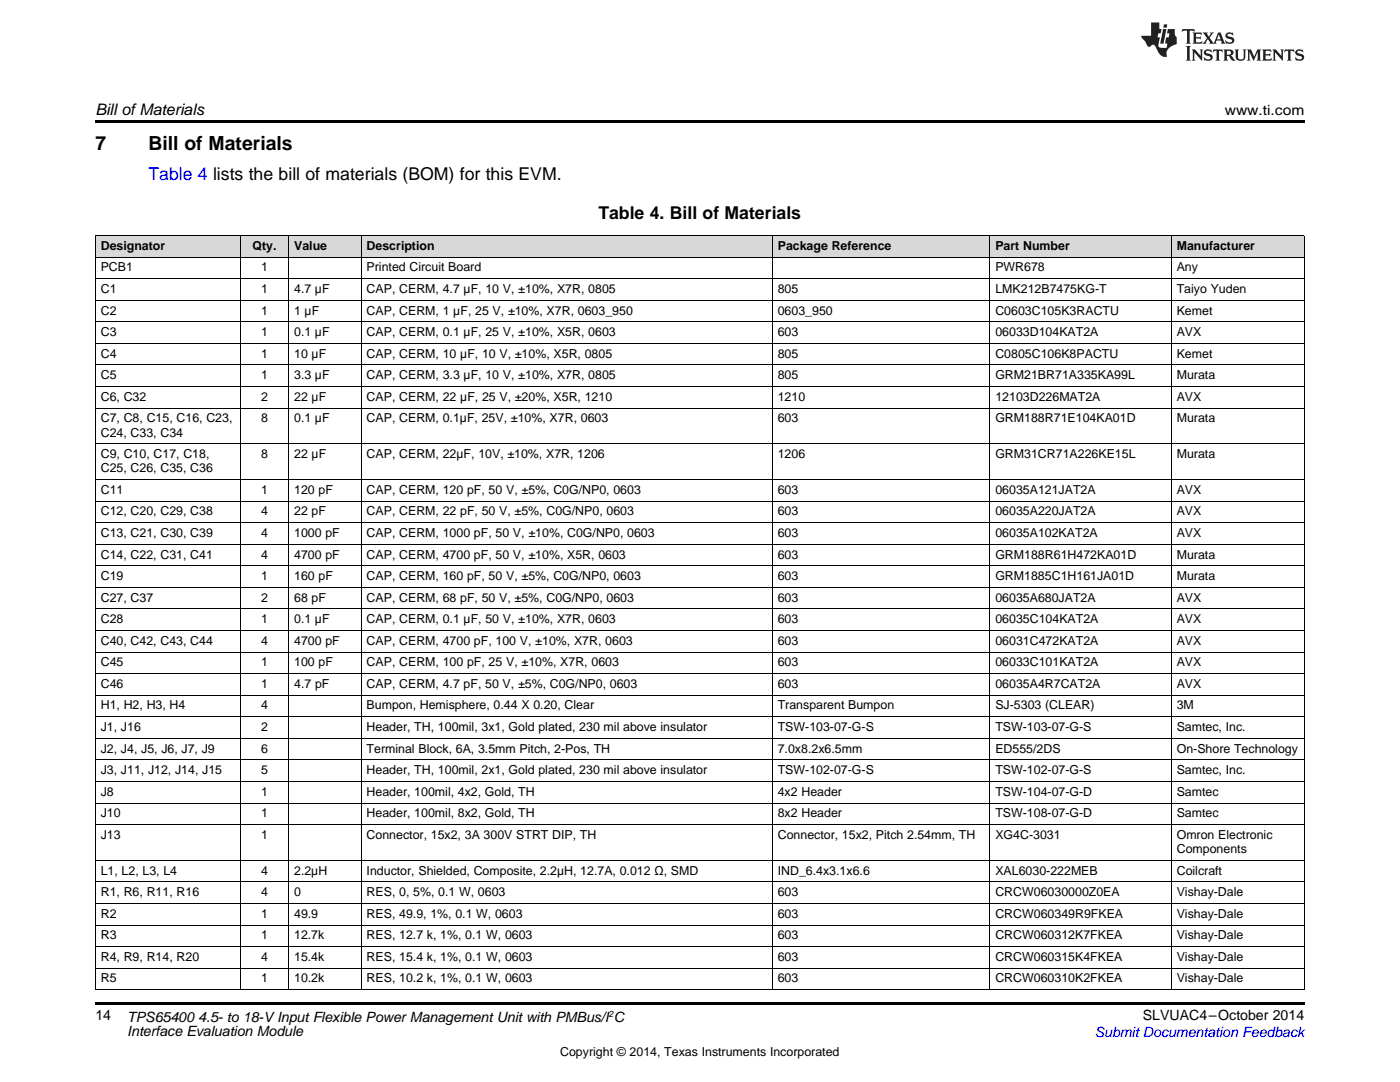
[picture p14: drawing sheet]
<svg xmlns="http://www.w3.org/2000/svg" width="279mm" height="216mm" viewBox="0 0 279 216" stroke-linecap="round" stroke-linejoin="round" font-family="sans-serif">
<defs><g id="words">
<g font-size="3.9">
<text x="19" y="30">7</text>
<text x="29.6" y="30">Bill of Materials</text>
</g>
<text font-size="3.5" fill="#00f" x="29.6" y="36">Table 4 lists the bill of materials (BOM) for this EVM.</text>
<text font-size="3.5" x="119.4" y="43.7">Table 4. Bill of Materials</text>
<text font-size="3.2" x="19" y="23">Bill ofMaterials</text>
<g font-size="2.8">
<text x="244.4" y="23">www.ti.com</text>
<text x="19" y="203.5">14</text>
<text x="25.4" y="204">TPS65400</text>
<text x="39.6" y="204">4.5- to 18-VInput Flexible Power Management Unit with PMBus/I C</text>
<text x="228.1" y="203.6">SLVUAC4–October 2014</text>
<text x="25.4" y="206.8">Interface Evaluation Module</text>
</g>
<text font-size="2.8" fill="#00f" x="218.5" y="206.9">Submit Documentation Feedback</text>
<g font-size="2.5">
<text x="20.1" y="49.8">Designator</text>
<text x="50.4" y="49.8">Qty.</text>
<text x="58.7" y="49.8">Value</text>
<text x="73.2" y="49.8">Description</text>
<text x="155.2" y="49.8">Package Reference</text>
<text x="198.6" y="49.8">Part Number</text>
<text x="234.8" y="49.8">Manufacturer</text>
<text x="20.1" y="54.2">PCB1</text>
<text x="20.1" y="58.5">C1</text>
<text x="52.1" y="54.2">1</text>
<text x="52.1" y="58.5">1</text>
<text x="58.7" y="58.5">4.7 µF</text>
<text x="73.2" y="54.2">Printed Circuit Board</text>
<text x="73.2" y="58.5">CAP, CERM, 4.7 µF, 10 V, ±10%, X7R, 0805</text>
<text x="155.2" y="58.5">805</text>
<text x="198.6" y="54.2">PWR678</text>
<text x="198.6" y="58.5">LMK212B7475KG-T</text>
<text x="234.8" y="54.2">Any</text>
<text x="234.8" y="58.5">Taiyo Yuden</text>
<text x="20.1" y="62.8">C2</text>
<text x="52.1" y="62.8">1</text>
<text x="58.7" y="62.8">1 µF</text>
<text x="73.2" y="62.8">CAP, CERM, 1 µF, 25 V, ±10%, X7R, 0603_950</text>
<text x="155.2" y="62.8">0603_950</text>
<text x="198.6" y="62.8">C0603C105K3RACTU</text>
<text x="234.8" y="62.8">Kemet</text>
<text x="20.1" y="67.1">C3</text>
<text x="20.1" y="71.4">C4</text>
<text x="52.1" y="67.1">1</text>
<text x="52.1" y="71.4">1</text>
<text x="58.7" y="67.1">0.1 µF</text>
<text x="58.7" y="71.4">10 µF</text>
<text x="73.2" y="67.1">CAP, CERM, 0.1 µF, 25 V, ±10%, X5R, 0603</text>
<text x="73.2" y="71.4">CAP, CERM, 10 µF, 10 V, ±10%, X5R, 0805</text>
<text x="155.2" y="67.1">603</text>
<text x="155.2" y="71.4">805</text>
<text x="198.6" y="67.1">06033D104KAT2A</text>
<text x="198.6" y="71.4">C0805C106K8PACTU</text>
<text x="234.8" y="67.1">AVX</text>
<text x="234.8" y="71.4">Kemet</text>
<text x="20.1" y="75.7">C5</text>
<text x="52.1" y="75.7">1</text>
<text x="58.7" y="75.7">3.3 µF</text>
<text x="73.2" y="75.7">CAP, CERM, 3.3 µF, 10 V, ±10%, X7R, 0805</text>
<text x="155.2" y="75.7">805</text>
<text x="198.6" y="75.7">GRM21BR71A335KA99L</text>
<text x="234.8" y="75.7">Murata</text>
<text x="20.1" y="80">C6, C32</text>
<text x="52.1" y="80">2</text>
<text x="58.7" y="80">22 µF</text>
<text x="73.2" y="80">CAP, CERM, 22 µF, 25 V, ±20%, X5R, 1210</text>
<text x="155.2" y="80">1210</text>
<text x="198.6" y="80">12103D226MAT2A</text>
<text x="234.8" y="80">AVX</text>
<text x="20.1" y="84.3">C7, C8, C15, C16, C23,</text>
<text x="20.1" y="87.1">C24, C33, C34</text>
<text x="52.1" y="84.3">8</text>
<text x="58.7" y="84.3">0.1 µF</text>
<text x="73.2" y="84.3">CAP, CERM, 0.1µF, 25V, ±10%, X7R, 0603</text>
<text x="155.2" y="84.3">603</text>
<text x="198.6" y="84.3">GRM188R71E104KA01D</text>
<text x="234.8" y="84.3">Murata</text>
<text x="20.1" y="91.4">C9, C10, C17, C18,</text>
<text x="20.1" y="94.2">C25, C26, C35, C36</text>
<text x="52.1" y="91.4">8</text>
<text x="58.7" y="91.4">22 µF</text>
<text x="73.2" y="91.4">CAP, CERM, 22µF, 10V, ±10%, X7R, 1206</text>
<text x="155.2" y="91.4">1206</text>
<text x="198.6" y="91.4">GRM31CR71A226KE15L</text>
<text x="234.8" y="91.4">Murata</text>
<text x="20.1" y="98.5">C11</text>
<text x="52.1" y="98.5">1</text>
<text x="58.7" y="98.5">120 pF</text>
<text x="73.2" y="98.5">CAP, CERM, 120 pF, 50 V, ±5%, C0G/NP0, 0603</text>
<text x="155.2" y="98.5">603</text>
<text x="198.6" y="98.5">06035A121JAT2A</text>
<text x="234.8" y="98.5">AVX</text>
<text x="20.1" y="102.8">C12, C20, C29, C38</text>
<text x="20.1" y="107.1">C13, C21, C30, C39</text>
<text x="52.1" y="102.8">4</text>
<text x="52.1" y="107.1">4</text>
<text x="58.7" y="102.8">22 pF</text>
<text x="58.7" y="107.1">1000 pF</text>
<text x="73.2" y="102.8">CAP, CERM, 22 pF, 50 V, ±5%, C0G/NP0, 0603</text>
<text x="73.2" y="107.1">CAP, CERM, 1000 pF, 50 V, ±10%, C0G/NP0, 0603</text>
<text x="155.2" y="102.8">603</text>
<text x="155.2" y="107.1">603</text>
<text x="198.6" y="102.8">06035A220JAT2A</text>
<text x="198.6" y="107.1">06035A102KAT2A</text>
<text x="234.8" y="102.8">AVX</text>
<text x="234.8" y="107.1">AVX</text>
<text x="20.1" y="111.4">C14, C22, C31, C41</text>
<text x="52.1" y="111.4">4</text>
<text x="58.7" y="111.4">4700 pF</text>
<text x="73.2" y="111.4">CAP, CERM, 4700 pF, 50 V, ±10%, X5R, 0603</text>
<text x="155.2" y="111.4">603</text>
<text x="198.6" y="111.4">GRM188R61H472KA01D</text>
<text x="234.8" y="111.4">Murata</text>
<text x="20.1" y="115.7">C19</text>
<text x="52.1" y="115.7">1</text>
<text x="58.7" y="115.7">160 pF</text>
<text x="73.2" y="115.7">CAP, CERM, 160 pF, 50 V, ±5%, C0G/NP0, 0603</text>
<text x="155.2" y="115.7">603</text>
<text x="198.6" y="115.7">GRM1885C1H161JA01D</text>
<text x="234.8" y="115.7">Murata</text>
<text x="20.1" y="120.1">C27, C37</text>
<text x="20.1" y="124.4">C28</text>
<text x="52.1" y="120.1">2</text>
<text x="52.1" y="124.4">1</text>
<text x="58.7" y="120.1">68 pF</text>
<text x="58.7" y="124.4">0.1 µF</text>
<text x="73.2" y="120.1">CAP, CERM, 68 pF, 50 V, ±5%, C0G/NP0, 0603</text>
<text x="73.2" y="124.4">CAP, CERM, 0.1 µF, 50 V, ±10%, X7R, 0603</text>
<text x="155.2" y="120.1">603</text>
<text x="155.2" y="124.4">603</text>
<text x="198.6" y="120.1">06035A680JAT2A</text>
<text x="198.6" y="124.4">06035C104KAT2A</text>
<text x="234.8" y="120.1">AVX</text>
<text x="234.8" y="124.4">AVX</text>
<text x="20.1" y="128.7">C40, C42, C43, C44</text>
<text x="52.1" y="128.7">4</text>
<text x="58.7" y="128.7">4700 pF</text>
<text x="73.2" y="128.7">CAP, CERM, 4700 pF, 100 V, ±10%, X7R, 0603</text>
<text x="155.2" y="128.7">603</text>
<text x="198.6" y="128.7">06031C472KAT2A</text>
<text x="234.8" y="128.7">AVX</text>
<text x="20.1" y="133">C45</text>
<text x="20.1" y="137.3">C46</text>
<text x="52.1" y="133">1</text>
<text x="52.1" y="137.3">1</text>
<text x="58.7" y="133">100 pF</text>
<text x="58.7" y="137.3">4.7 pF</text>
<text x="73.2" y="133">CAP, CERM, 100 pF, 25 V, ±10%, X7R, 0603</text>
<text x="73.2" y="137.3">CAP, CERM, 4.7 pF, 50 V, ±5%, C0G/NP0, 0603</text>
<text x="155.2" y="133">603</text>
<text x="155.2" y="137.3">603</text>
<text x="198.6" y="133">06033C101KAT2A</text>
<text x="198.6" y="137.3">06035A4R7CAT2A</text>
<text x="234.8" y="133">AVX</text>
<text x="234.8" y="137.3">AVX</text>
<text x="20.1" y="141.6">H1, H2, H3, H4</text>
<text x="52.1" y="141.6">4</text>
<text x="73.2" y="141.6">Bumpon, Hemisphere, 0.44 X 0.20, Clear</text>
<text x="155.2" y="141.6">Transparent Bumpon</text>
<text x="198.6" y="141.6">SJ-5303 (CLEAR)</text>
<text x="234.8" y="141.6">3M</text>
<text x="20.1" y="145.9">J1, J16</text>
<text x="52.1" y="145.9">2</text>
<text x="73.2" y="145.9">Header, TH, 100mil, 3x1, Gold plated, 230 mil above insulator</text>
<text x="155.2" y="145.9">TSW-103-07-G-S</text>
<text x="198.6" y="145.9">TSW-103-07-G-S</text>
<text x="234.8" y="145.9">Samtec, Inc.</text>
<text x="20.1" y="150.2">J2, J4, J5, J6, J7, J9</text>
<text x="20.1" y="154.5">J3, J11, J12, J14, J15</text>
<text x="52.1" y="150.2">6</text>
<text x="52.1" y="154.5">5</text>
<text x="73.2" y="150.2">Terminal Block, 6A, 3.5mm Pitch, 2-Pos, TH</text>
<text x="73.2" y="154.5">Header, TH, 100mil, 2x1, Gold plated, 230 mil above insulator</text>
<text x="155.2" y="150.2">7.0x8.2x6.5mm</text>
<text x="155.2" y="154.5">TSW-102-07-G-S</text>
<text x="198.6" y="150.2">ED555/2DS</text>
<text x="198.6" y="154.5">TSW-102-07-G-S</text>
<text x="234.8" y="150.2">On-Shore Technology</text>
<text x="234.8" y="154.5">Samtec, Inc.</text>
<text x="20.1" y="158.8">J8</text>
<text x="52.1" y="158.8">1</text>
<text x="73.2" y="158.8">Header, 100mil, 4x2, Gold, TH</text>
<text x="155.2" y="158.8">4x2 Header</text>
<text x="198.6" y="158.8">TSW-104-07-G-D</text>
<text x="234.8" y="158.8">Samtec</text>
<text x="20.1" y="163.1">J10</text>
<text x="20.1" y="167.4">J13</text>
<text x="52.1" y="163.1">1</text>
<text x="52.1" y="167.4">1</text>
<text x="73.2" y="163.1">Header, 100mil, 8x2, Gold, TH</text>
<text x="73.2" y="167.4">Connector, 15x2, 3A 300V STRT DIP, TH</text>
<text x="155.2" y="163.1">8x2 Header</text>
<text x="155.2" y="167.4">Connector, 15x2, Pitch 2.54mm, TH</text>
<text x="198.6" y="163.1">TSW-108-07-G-D</text>
<text x="198.6" y="167.4">XG4C-3031</text>
<text x="234.8" y="163.1">Samtec</text>
<text x="234.8" y="167.4">Omron Electronic</text>
<text x="234.8" y="170.2">Components</text>
<text x="20.1" y="174.5">L1, L2, L3, L4</text>
<text x="20.1" y="178.8">R1, R6, R11, R16</text>
<text x="52.1" y="174.5">4</text>
<text x="52.1" y="178.8">4</text>
<text x="58.7" y="174.5">2.2µH</text>
<text x="58.7" y="178.8">0</text>
<text x="73.2" y="174.5">Inductor, Shielded, Composite, 2.2µH, 12.7A, 0.012 Ω, SMD</text>
<text x="73.2" y="178.8">RES, 0, 5%, 0.1 W, 0603</text>
<text x="155.2" y="174.5">IND_6.4x3.1x6.6</text>
<text x="155.2" y="178.8">603</text>
<text x="198.6" y="174.5">XAL6030-222MEB</text>
<text x="198.6" y="178.8">CRCW06030000Z0EA</text>
<text x="234.8" y="174.5">Coilcraft</text>
<text x="234.8" y="178.8">Vishay-Dale</text>
<text x="20.1" y="183.1">R2</text>
<text x="52.1" y="183.1">1</text>
<text x="58.7" y="183.1">49.9</text>
<text x="73.2" y="183.1">RES, 49.9, 1%, 0.1 W, 0603</text>
<text x="155.2" y="183.1">603</text>
<text x="198.6" y="183.1">CRCW060349R9FKEA</text>
<text x="234.8" y="183.1">Vishay-Dale</text>
<text x="20.1" y="187.4">R3</text>
<text x="20.1" y="191.7">R4, R9, R14, R20</text>
<text x="52.1" y="187.4">1</text>
<text x="52.1" y="191.7">4</text>
<text x="58.7" y="187.4">12.7k</text>
<text x="58.7" y="191.7">15.4k</text>
<text x="73.2" y="187.4">RES, 12.7 k, 1%, 0.1 W, 0603</text>
<text x="73.2" y="191.7">RES, 15.4 k, 1%, 0.1 W, 0603</text>
<text x="155.2" y="187.4">603</text>
<text x="155.2" y="191.7">603</text>
<text x="198.6" y="187.4">CRCW060312K7FKEA</text>
<text x="198.6" y="191.7">CRCW060315K4FKEA</text>
<text x="234.8" y="187.4">Vishay-Dale</text>
<text x="234.8" y="191.7">Vishay-Dale</text>
<text x="20.1" y="196">R5</text>
<text x="52.1" y="196">1</text>
<text x="58.7" y="196">10.2k</text>
<text x="73.2" y="196">RES, 10.2 k, 1%, 0.1 W, 0603</text>
<text x="155.2" y="196">603</text>
<text x="198.6" y="196">CRCW060310K2FKEA</text>
<text x="234.8" y="196">Vishay-Dale</text>
<text x="111.8" y="210.7">Copyright © 2014, Texas Instruments Incorporated</text>
</g>
<text font-size="1.8" x="121.5" y="202.8">2</text>
</g></defs>
<g fill="#d8d8d8">
<path d="M19 47.1h29v4.3h-29z"/>
<path d="M48 47.1h9.6v4.3h-9.6z"/>
<path d="M57.6 47.1h14.5v4.3h-14.5z"/>
<path d="M72.1 47.1h82.1v4.3h-82.1z"/>
<path d="M154.2 47.1h43.4v4.3h-43.4z"/>
<path d="M197.6 47.1h36.2v4.3h-36.2z"/>
<path d="M233.8 47.1h26.5v4.3h-26.5z"/>
</g>
<path d="M19 24h241.3v.6h-241.3zM19 200h241.3v.6h-241.3z" fill="#000"/>
<g fill="none" stroke="#000" stroke-width=".2">
<path d="M19 59.9h241.3M19 55.6h241.3M19 51.3h241.3M19 47h241.3M19.1 47.1v150.5M47.9 47.1v150.5M57.6 47.1v150.5M72.1 47.1v150.5M154.1 47.1v150.5M197.5 47.1v150.5M233.7 47.1v150.5M260.3 47.1v150.5"/>
<path d="M19 77.1h241.3M19 72.8h241.3M19 68.5h241.3M19 64.2h241.3M19 100h241.3M19 95.7h241.3M19 88.6h241.3M19 81.4h241.3M19 117.2h241.3M19 112.9h241.3M19 108.6h241.3M19 104.3h241.3"/>
<path d="M19 138.7h241.3M19 134.4h241.3M19 130.1h241.3M19 125.8h241.3M19 121.5h241.3M19 155.9h241.3M19 151.6h241.3M19 147.3h241.3M19 143h241.3M19 176h241.3M19 171.7h241.3M19 164.6h241.3"/>
<path d="M19 160.2h241.3M19 197.5h241.3M19 193.2h241.3M19 188.9h241.3M19 184.6h241.3M19 180.3h241.3"/>
</g>
<g fill="#231f20">
<path d="M236 5.8l-.1 .6 .4-.3h.6v.2v2.1l-.2 .3h.9l-.2-.3v-2.1l.1-.2h.5l.5 .3-.2-.6zM238 6.5l.2 .4v1.5l-.2 .3h1.8l.2-.5a1.04 1.04 0 0 1-1.3 .1v-.6h.6l.3 .2v-.7l-.3 .2h-.6v-.6h.8l.4 .2-.2-.5zM240 6.5l.9 1.1-.9 1.1h.8l-.2-.2 .4-.7 .5 .7-.2 .2h1.5l-.2-.2 .2-.4h.9l.1 .4-.2 .2h1l-.3-.3-.7-1.9h-.5l-.9 2.1-.8-1.1 .9-1h-.8l.1 .3-.4 .5-.3-.6 .1-.2zM243.2 6.9l.4 .9h-.7zM244.8 6.6a.63 .63 0 0 0-.2 .7 .63 .63 0 0 0 .6 .4l.6 .2 .1 .2a.75 .75 0 0 1-.7 .4 .75 .75 0 0 1-.6-.5l.1 .7 .1-.1a1.11 1.11 0 0 0 1.5-.5 1.13 1.13 0 0 0-1.2-.9l-.1-.3a1.04 1.04 0 0 1 1.2 .2l-.2-.6-.2 .1-.4-.1zM236.7 9.2l.2 .3v2.2l-.2 .4h1l-.3-.4v-2.2l.3-.3zM237.8 9.9l.3 .3v1.5l-.3 .4h.8l-.2-.4v-1.3l1.5 1.7v-1.9l.2-.3h-.7l.2 .3v.9l-1.1-1.2zM240.5 10a.62 .62 0 0 0-.2 .7 .62 .62 0 0 0 .6 .4l.6 .2 .1 .2a.76 .76 0 0 1-.7 .4 .76 .76 0 0 1-.7-.5l.2 .7 .1-.1a1.11 1.11 0 0 0 1.5-.6 1.13 1.13 0 0 0-1.2-.8l-.1-.3a1.04 1.04 0 0 1 1.2 .1l-.2-.5-.2 .1-.5-.2zM242.2 9.9l-.2 .6a.61 .61 0 0 1 .8-.3v1.5l-.2 .4h.9l-.2-.4v-1.5a.63 .63 0 0 1 .7 .3l-.1-.6zM244.1 9.9l.3 .3v1.5l-.3 .4h1l-.2-.2-.1-.7 .6 .2a.76 .76 0 0 0 1.2 .6l-1-.9a.58 .58 0 0 0 .6-.6 .58 .58 0 0 0-.5-.6zM244.9 10.2l.1-.1a.45 .45 0 0 1 .5 .1 .45 .45 0 0 1 .1 .5l-.8 .2zM246.4 9.9l.2 .2a2.17 2.17 0 0 0 .3 1.9 .99 .99 0 0 0 1.6-.7v-1.1l.2-.3h-.7l.2 .2a1.92 1.92 0 0 1-.2 1.7 .6 .6 0 0 1-.9-.5v-1.1l.2-.3zM248.9 9.9l.2 .3v1.5l-.2 .4h.7l-.2-.4v-1.4l.8 1.8 .8-1.8v1.4l-.2 .4h.9l-.2-.4v-1.5l.2-.3h-.8l-.6 1.4-.6-1.4zM251.9 9.9l.2 .3v1.5l-.2 .4h1.8l.1-.6a1.04 1.04 0 0 1-1.2 .2v-.6h.5l.4 .1v-.6l-.4 .2h-.5v-.6h.8l.3 .2-.1-.5zM254 9.9l.2 .3v1.5l-.2 .4h.7l-.2-.4v-1.3l1.5 1.7v-1.9l.2-.3h-.7l.2 .3v.9l-1.1-1.2zM256.4 9.9l-.1 .6a.61 .61 0 0 1 .7-.3l.1 1.5-.3 .4h1l-.3-.4 .1-1.5a.63 .63 0 0 1 .7 .3l-.1-.6zM258.7 10a.62 .62 0 0 0-.2 .7 .62 .62 0 0 0 .6 .4l.6 .2 .1 .2a.76 .76 0 0 1-.7 .4 .76 .76 0 0 1-.6-.5l.1 .7 .1-.1a1.11 1.11 0 0 0 1.6-.6 1.13 1.13 0 0 0-1.3-.8l-.1-.3a1.04 1.04 0 0 1 1.2 .1l-.1-.5-.2 .1-.5-.2z"/>
<path d="M229.7 4.5v2.6h-1.9v.4l.8 .9a.91 .91 0 0 0 1 .9 .56 .56 0 0 1 .5-.4 .56 .56 0 0 1 .5 .3l.4 .8a1.53 1.53 0 0 0 1.9 1.3 1.54 1.54 0 0 1 1-2.1l.9-.4v-1.4a1.52 1.52 0 0 1-.4-1.6h-1.3l-.2 .9h.5l-.2 .8h-.5l-.1 .9v.2l.4 .1-.2 .9a1.93 1.93 0 0 1-1.6-.3l.3-1.8h-.5l.2-.8h.4l.2-.9h-.4v-1.3zM232.1 5.8l-.6 2.9h.7l.6-2.9zM232.3 4.9l-.1 .6h.6l.2-.6z"/>
</g>
<use href="#words"/>
</svg>
